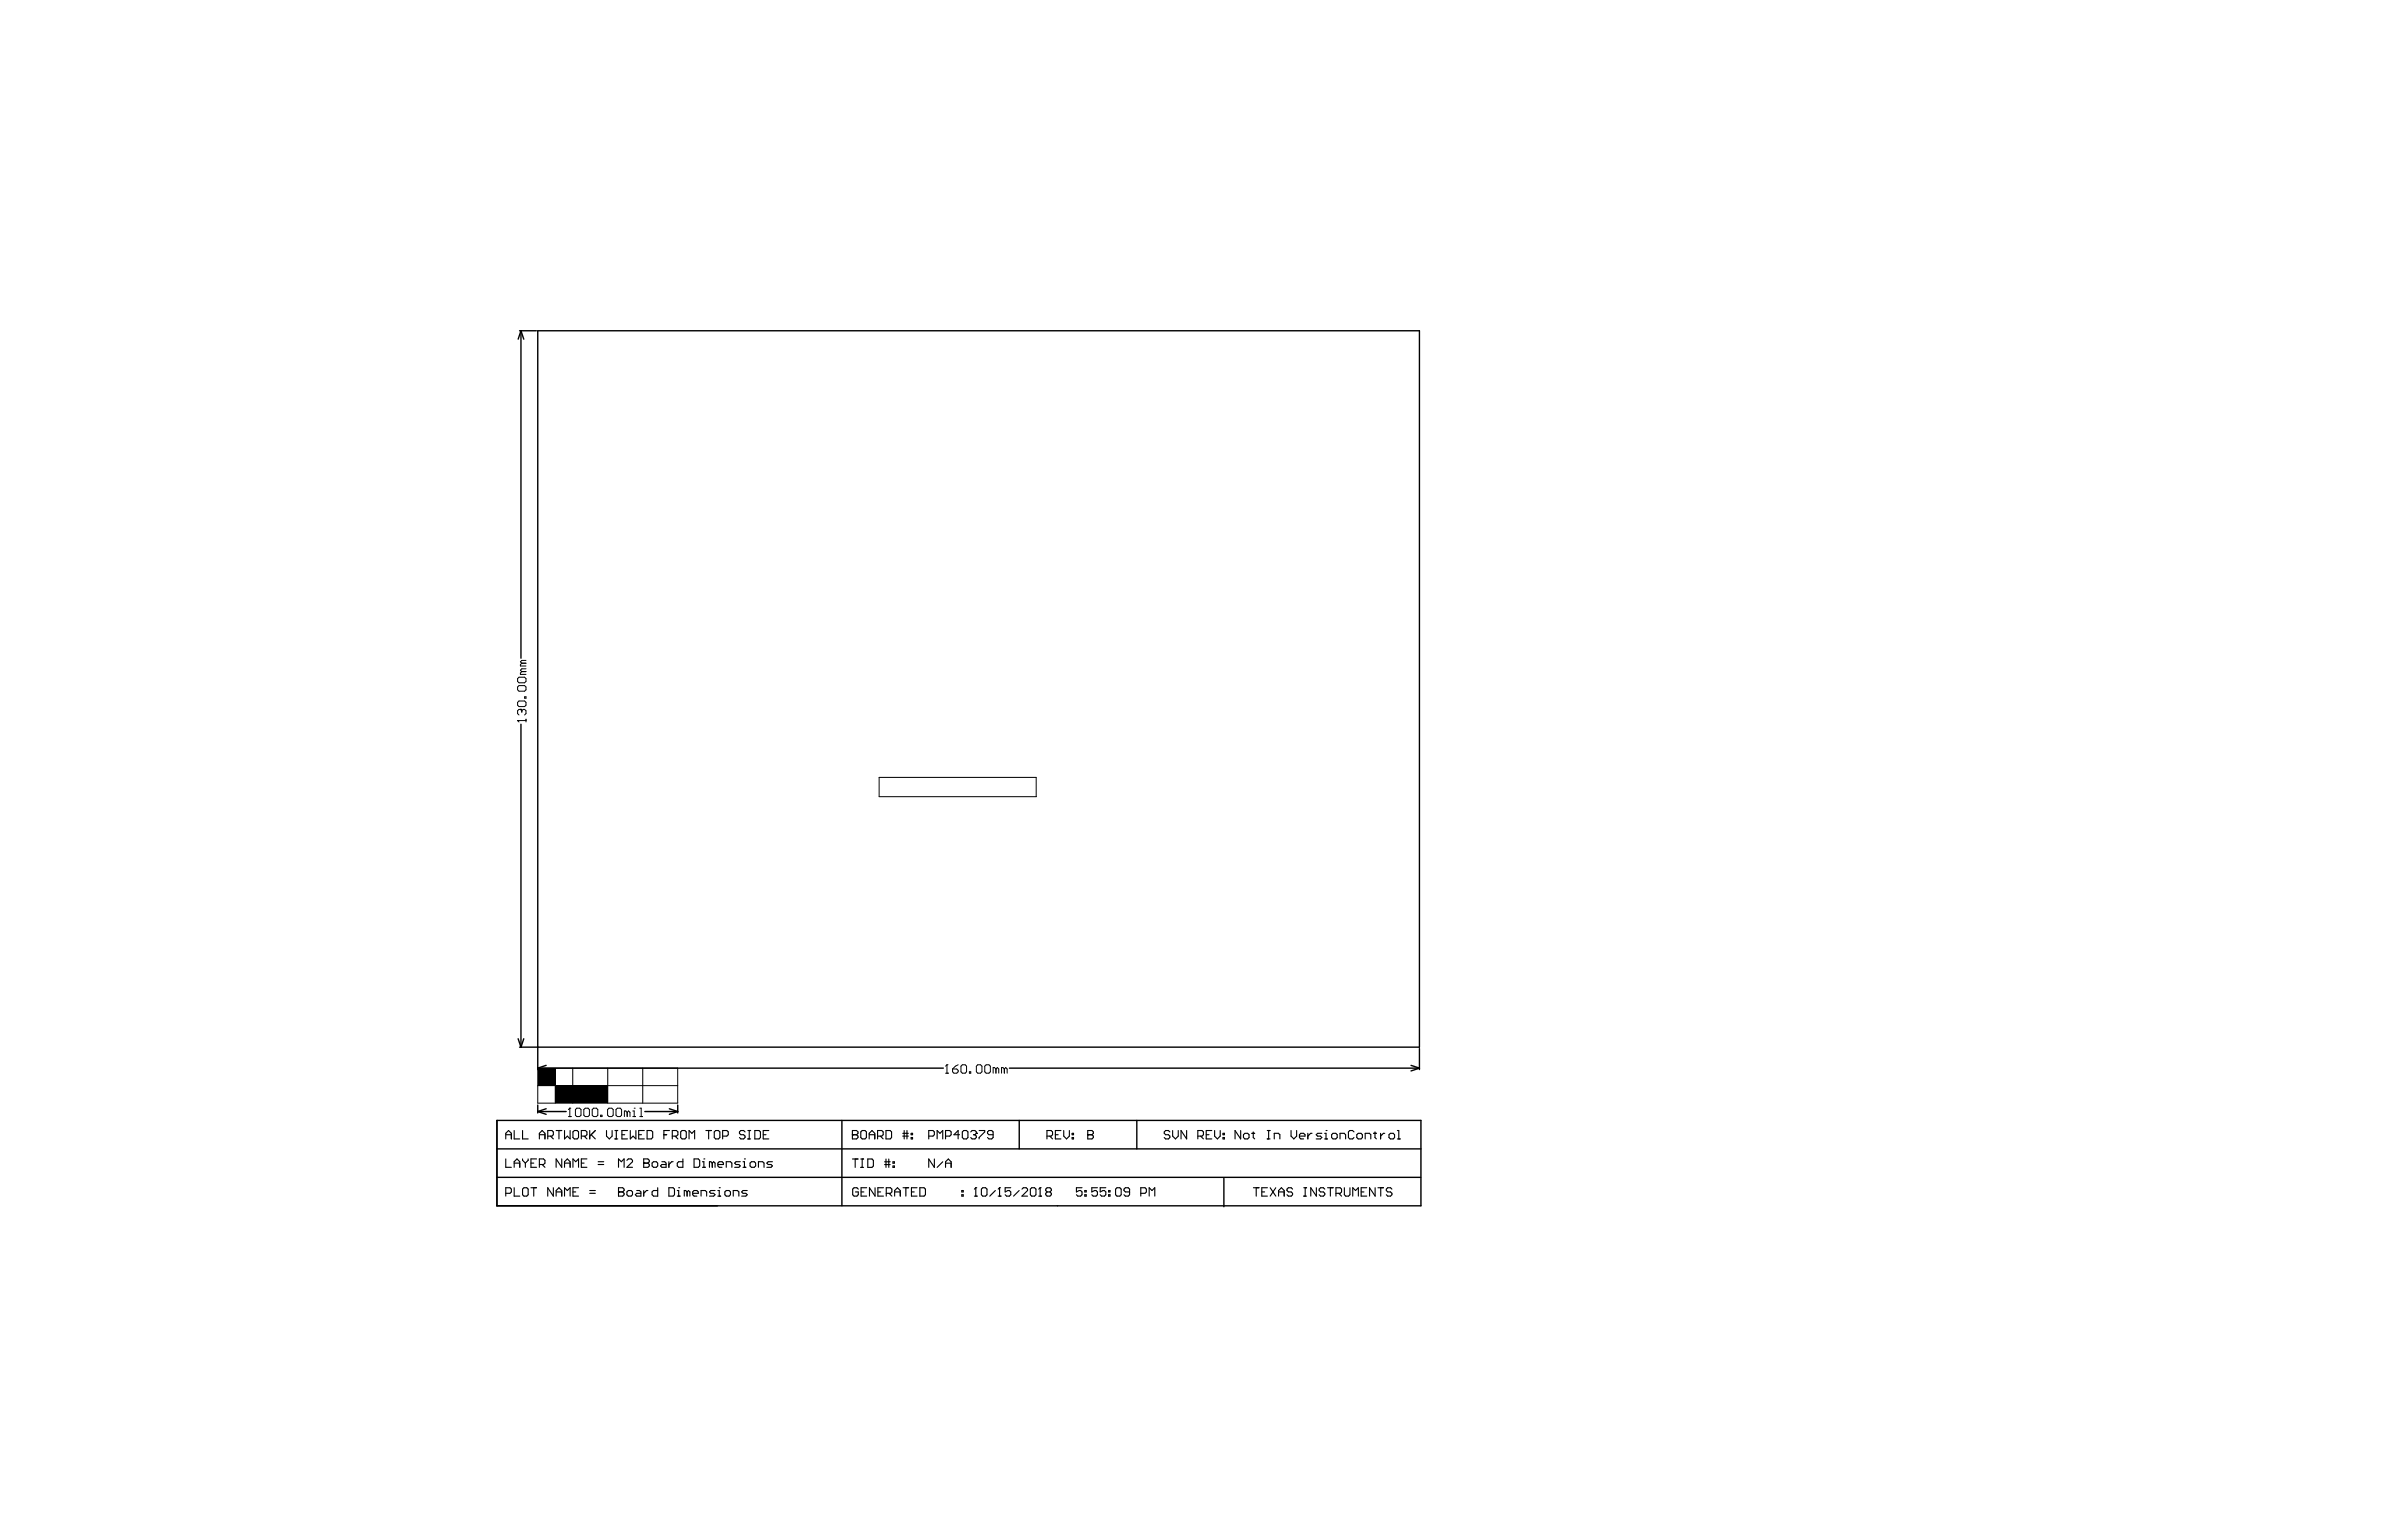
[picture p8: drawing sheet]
<svg xmlns="http://www.w3.org/2000/svg" width="432mm" height="279mm" viewBox="0 0 432 279" stroke-linecap="round" stroke-linejoin="round" font-family="sans-serif">
<g fill="none" stroke="#000" stroke-width=".18">
<path d="M95.4 119.7h-.8l-.3 .3 .3 .3M93.8 130.7h.1M93.8 123l.3-.2h1l.3 .2v.6l-.3 .2h-1l-.3-.2zM93.8 124.6l.3-.3h1l.3 .3v.5l-.3 .2h-1l-.3-.2zM93.8 130.7h1.6M93.8 130.7l.3 .2M94.1 127.1h1l.3 .3v.5l-.3 .2h-1l-.3-.2v-.5zM94.3 128.6h.1M94.3 128.6h-.2l-.3 .3v.5l.3 .2M94.3 128.6l.3 .3M94.6 128.9l.2-.3h.3l.3 .3v.5l-.3 .2M94.6 128.9v.2"/>
<path d="M94.6 121.8l-.3 .2v.3h1.1M94.6 120.3l-.3 .2v.3h1.1M94.6 121.8h.8M94.6 120.3h.8M95.1 126.3h.3v.3h-.3zM95.4 130.4v.5M95.4 121.3h-.8l-.3 .2 .3 .3M159.4 141h28.4v3.5h-28.4zM97.5 193.7h25.4v6.3h-25.4zM97.5 196.8h25.4M100.7 193.7v6.3M103.8 193.7v6.3"/>
<path d="M110.2 193.7v6.3M116.5 193.7v6.3M171.4 194.6h.5M171.7 193.1h.1M171.7 193.1v1.5M171.7 193.1l-.3 .2M172.7 193.8h.7l.3 .3v.2l-.3 .3h-.5l-.2-.3zM173.7 193.1l-.5 .2-.5 .5M174.5 193.1h.5l.2 .2v1l-.2 .3h-.5l-.3-.3v-1zM175.7 194.3h.3v.3h-.3zM177.2 193.1h.6l.2 .2v1l-.2 .3h-.6l-.2-.3v-1zM178.8 193.1h.5l.2 .2v1l-.2 .3h-.5l-.3-.3v-1z"/>
<path d="M180.5 193.8l-.2-.2h-.3v1M180.5 193.8v.8M180.5 193.8l.3-.2 .2 .2v.8M182.1 193.8l-.3-.2h-.2v1M182.1 193.8v.8M182.1 193.8l.2-.2 .3 .2v.8M103 202.5h.5M103.3 200.9h.1M103.3 200.9v1.6M103.3 200.9l-.3 .3M104.6 200.9h.5l.2 .3v1l-.2 .3h-.5l-.3-.3v-1zM106.1 200.9h.5l.2 .3v1l-.2 .3h-.5l-.3-.3v-1z"/>
<path d="M107.6 200.9h.5l.3 .3v1l-.3 .3h-.5l-.2-.3v-1zM108.9 202.2h.2v.3h-.2zM110.4 200.9h.5l.3 .3v1l-.3 .3h-.5l-.3-.3v-1zM111.9 200.9h.5l.3 .3v1l-.3 .3h-.5l-.2-.3v-1zM113.7 201.7l-.3-.3h-.2v1.1M113.7 201.7v.8M113.7 201.7l.2-.3 .3 .3v.8M114.7 202.5h.5M114.7 201.4h.3v1.1M115 200.9h.1M116 202.5h.5M116 200.9h.2v1.6"/>
</g>
<g fill="none" stroke="#000" stroke-width=".25">
<path d="M94.2 60h3M94.4 60l.5 1.5M94.4 60v59.3M94.4 60l-.5 1.5M94.4 131.3v58.6M93.9 188.3l.5 1.6M94.2 189.9h163.1v-129.9h-159.8v133.9M94.9 188.3l-.5 1.6M97.5 193.7l1.5 .5M97.5 193.7h73.5M99 193.2l-1.5 .5M183 193.7h74.3"/>
<path d="M255.8 193.2l1.5 .5M257.3 190.1v3.8M257.3 193.7l-1.5 .5M90.1 203.2h167.5v15.4h-167.5zM90.1 213.5h167.4M90.1 208.3h167.5M97.5 200.4v1.4M97.5 201.5l1.5 .5M97.5 201.5h5.1M99 201l-1.5 .5M116.9 201.5h6M121.3 201l1.6 .5"/>
<path d="M122.9 200.4v1.4M122.9 201.5l-1.6 .5M152.6 203.2v15.4M184.8 203.2v5.1M206.1 203.2v5.1M221.9 213.7v5.1"/>
</g>
<g fill="none" stroke="#000" stroke-width=".2">
<path d="M91.7 205.7h1M91.7 206.5v-1l.5-.5 .5 .5v1M91.7 210.1v1.6h1M91.7 216.4h.7l.3-.3v-.5l-.3-.2h-.7v1.5M93.2 205v1.5h1M93.2 211.7v-1.1l.5-.5 .5 .5v1.1M93.2 215.4v1.5h1M93.2 210.9h1M94.7 205v1.5h1M94.7 215.6l.3-.2h.5l.2 .2v1l-.2 .3h-.5l-.3-.3zM94.7 210.1v.3l.5 .5M95.2 210.9v.8"/>
<path d="M95.7 210.1v.3l-.5 .5M96.2 215.4h1.1M96.2 210.9h.6M96.8 215.4v1.5M97.3 210.1h-1.1v1.6h1.1M97.8 205.7h1M97.8 211.1h.7l.3-.2v-.5l-.3-.3h-.7v1.6M97.8 206.5v-1l.5-.5 .5 .5v1M98.3 211.1l.5 .6M99.3 206h.8l.2-.3v-.5l-.2-.2h-.8v1.5M99.8 206l.5 .5M100.3 215.4v1.5l-1-1.5v1.5"/>
<path d="M100.8 205h1M100.8 216.9v-1l.5-.5 .5 .5v1M100.8 216.1h1M101.3 205v1.5M101.8 210.1v1.6l-1-1.6v1.6M102.3 205v1.5l.5-.5 .6 .5v-1.5M102.3 211.7v-1.1l.5-.5 .6 .5v1.1M102.3 216.9v-1.5l.5 .5 .6-.5v1.5M102.3 210.9h1.1M103.9 205.2l.2-.2h.5l.3 .2v1.1l-.3 .2h-.5l-.2-.2zM103.9 216.1h.5M103.9 211.7v-1.6l.5 .5 .5-.5v1.6"/>
<path d="M104.9 215.4h-1v1.5h1M105.4 206h.7l.3-.3v-.5l-.3-.2h-.7v1.5M105.4 210.9h.5M105.9 206l.5 .5M106.4 210.1h-1v1.6h1M106.9 216.4h1M106.9 215.9h1M106.9 205v1.5M107.2 205.7l.7 .8M107.9 205l-1 1M108.4 211.1h1M108.4 210.6h1"/>
<path d="M109.9 205v1l.6 .5 .5-.5v-1M111.5 206.5h.5M111.5 205h.5M111.7 205v1.5M112.1 216.1h.1M112.1 215.4h.8l.2 .2v.3l-.2 .2 .2 .3v.2l-.2 .3h-.8zM112.1 216.1h.8M112.1 211.7v-1.6l.5 .5 .5-.5v1.6M112.7 205.7h.5M113.6 216.1l.3-.2h.5l.3 .2v.5l-.3 .3h-.5l-.3-.3zM113.6 210.4l.3-.3h.5l.3 .3v.2l-1.1 1.1h1.1M113.8 205h-1.1v1.5h1.1"/>
<path d="M114.3 205v1.5l.5-.5 .5 .5v-1.5M115.4 215.9h.5l.3 .2v.8h-.8l-.2-.3 .2-.2h.8M115.8 205.7h.5M116.7 210.9h.1M116.7 210.1h.7l.3 .3v.2l-.3 .3 .3 .2v.3l-.3 .3h-.7zM116.7 210.9h.7M116.7 215.9v1M116.8 205h-1v1.5h1M117.3 205h.8l.2 .2v1.1l-.2 .2h-.8zM117.4 215.9h-.2l-.5 .5M118.2 210.9l.3-.3h.5l.2 .3v.5l-.2 .3h-.5l-.3-.3zM119.2 215.4v1.5h-.7l-.3-.3v-.5l.3-.2h.7"/>
<path d="M120 210.6h.5l.2 .3v.8h-.7l-.3-.3 .3-.3h.7M120.3 205.7h.6M121.3 215.4h.7l.3 .2v1l-.3 .3h-.7zM121.3 210.6v1.1M121.4 205h-1.1v1.5M121.9 206h.7l.3-.3v-.5l-.3-.2h-.7v1.5M122 210.6h-.2l-.5 .5M122.4 206l.5 .5M122.8 216.9h.5M122.8 215.9h.2v1M123 215.4h.1M123.6 205h.6l.2 .2v1.1l-.2 .2h-.6l-.2-.2v-1.1z"/>
<path d="M123.8 210.1v1.6h-.8l-.2-.3v-.5l.2-.3h.8M124.6 216.1l-.3-.2h-.3v1M124.6 216.1v.8M124.6 216.1l.2-.2 .3 .2v.8M124.9 206.5v-1.5l.5 .5 .5-.5v1.5M125.6 216.4h1v-.3l-.3-.2h-.5l-.2 .2v.5l.2 .3h.5M125.8 210.1h.8l.2 .3v1l-.2 .3h-.8zM127.1 216.9v-1h.7l.3 .2v.8M127.3 211.7h.5M127.3 210.6h.3v1.1M127.6 210.1h.1M128 205h1"/>
<path d="M128.5 205v1.5M129.1 210.9l-.2-.3h-.3v1.1M129.1 210.9v.8M129.1 210.9l.3-.3 .2 .3v.8M129.5 205.2l.2-.2h.5l.3 .2v1.1l-.3 .2h-.5l-.2-.2zM129.6 215.9h-.7l-.3 .2 .3 .3h.5l.2 .2-.2 .3h-.8M130.1 216.9h.5M130.1 215.9h.3v1M130.1 211.1h1v-.2l-.2-.3h-.5l-.3 .3v.5l.3 .3h.5M130.4 215.4h.1M131 206h.8l.2-.3v-.5l-.2-.2h-.8v1.5M131.4 216.1l.3-.2h.5l.2 .2v.5l-.2 .3h-.5l-.3-.3z"/>
<path d="M131.7 211.7v-1.1h.7l.3 .3v.8M132.9 216.9v-1h.8l.2 .2v.8M134.2 210.6h-.8l-.2 .3 .2 .2h.5l.3 .3-.3 .3h-.7M134.7 211.7h.5M134.7 210.6h.3v1.1M135 210.1h.1M135.1 205.2l-.3-.2h-.5l-.3 .2v.3l.3 .2h.5l.3 .3v.3l-.3 .2h-.5l-.3-.2M135.5 215.9h-.8l-.3 .2 .3 .3h.5l.3 .2-.3 .3h-.8M135.6 206.5h.5M135.6 205h.5M135.8 205v1.5M136.2 210.6h.5l.3 .3v.5l-.3 .3h-.5l-.2-.3v-.5z"/>
<path d="M136.8 205h.8l.2 .2v1.1l-.2 .2h-.8zM137.5 211.7v-1.1h.7l.3 .3v.8M138.4 205.7h.5M139.4 205h-1v1.5h1M140 210.6h-.7l-.3 .3 .3 .2h.5l.2 .3-.2 .3h-.8M154.5 205.7h.1M154.5 205h.8l.2 .2v.3l-.2 .2 .2 .3v.3l-.2 .2h-.8zM154.5 205.7h.8M154.5 210.1h1M155 210.1v1.6M155.6 215.6l-.3-.2h-.5l-.2 .2v1l.2 .3h.5l.3-.3v-.5h-.5M156 205.2l.3-.2h.5l.3 .2v1.1l-.3 .2h-.5l-.3-.2z"/>
<path d="M156 210.1h.5M156 211.7h.5M156.1 216.1h.5M156.3 210.1v1.6M157.1 215.4h-1v1.5h1M157.3 210.1h.8l.2 .3v1l-.2 .3h-.8zM157.6 205.7h1M157.6 206.5v-1l.5-.5 .5 .5v1M158.6 215.4v1.5l-1-1.5v1.5M159.1 206h.7l.3-.3v-.5l-.3-.2h-.7v1.5M159.1 216.1h.5M159.6 206l.5 .5"/>
<path d="M160.2 215.4h-1.1v1.5h1.1M160.4 211.2h1M160.4 210.7h1M160.6 205h.8l.2 .2v1.1l-.2 .2h-.8zM160.6 210.1v1.6M160.7 216.4h.7l.3-.3v-.5l-.3-.2h-.7v1.5M161.1 210.1v1.6M161.2 216.4l.5 .5M161.9 210.7h.2v.2h-.2zM161.9 211.4h.2v.3h-.2zM162.2 216.1h1M162.2 216.9v-1l.5-.5 .5 .5v1"/>
<path d="M163.7 205.5h1M163.7 206h1M163.7 215.4h1M163.9 205v1.5M164.2 215.4v1.5M164.4 205v1.5M165.2 206.3h.2v.2h-.2zM165.2 205.5h.2v.2h-.2zM165.2 216.1h.5M166.2 215.4h-1v1.5h1M166.7 215.4h.8l.3 .2v1l-.3 .3h-.8zM168.4 206h.7l.3-.3v-.5l-.3-.2h-.7v1.5"/>
<path d="M169.4 210.1v1.6l-1-1.6v1.6M169.9 206.5v-1.5l.5 .5 .5-.5v1.5M170.9 210.7l-1 1M171.4 206h.8l.2-.3v-.5l-.2-.2h-.8v1.5M171.4 211.7v-1l.5-.6 .5 .6v1M171.4 210.9h1M173.9 205.7h-1l.8-.7v1.5M174.4 216.6h.2v.3h-.2zM174.4 215.9h.2v.2h-.2zM174.4 205.2l.3-.2h.5l.3 .2v1.1l-.3 .2h-.5l-.3-.2zM176 205.2l.2-.2h.5l.3 .2v.3M176.5 205.7h.2"/>
<path d="M176.6 216.9h.5M176.7 205.7l.3 .3v.3l-.3 .2h-.5l-.2-.2M176.9 215.4h.1M176.9 215.4v1.5M176.9 215.4l-.3 .2M177 205.5h.1M177 205.5l-.3 .2M177.5 205h1v.2l-1 1.1v.2M177.9 215.6l.3-.2h.5l.2 .2v1l-.2 .3h-.5l-.3-.3zM180 205.7h-.7l-.3-.2v-.3l.3-.2h.5l.2 .2v1.1l-.2 .2h-.5l-.3-.2M180.4 215.9l-1 1M180.9 216.9h.6"/>
<path d="M181.2 215.4h.1M181.2 215.4l-.3 .2M181.2 215.4v1.5M183.2 215.4h-1v.7l.5-.2h.3l.2 .2v.5l-.2 .3h-.5l-.3-.3M184.7 215.9l-1 1M185.3 215.6l.2-.2h.5l.3 .2v.3l-1 1h1M186.8 215.6l.2-.2h.5l.3 .2v1l-.3 .3h-.5l-.2-.3zM188.3 216.9h.5M188.6 215.4h.1M188.6 215.4v1.5M188.6 215.4l-.3 .2M189.8 206h.7l.3-.3v-.5l-.3-.2h-.7v1.5"/>
<path d="M189.8 216.1l-.2-.2v-.3l.2-.2h.5l.3 .2v.3l-.3 .2M189.8 216.1l-.2 .3v.2l.2 .3h.5l.3-.3v-.2l-.3-.3M189.8 216.1h.5M190.3 206l.5 .5M191.3 205.7h.5M192.3 205h-1v1.5h1M192.8 205v1l.5 .5 .5-.5v-1M194.4 206.3h.2v.2h-.2zM194.4 205.5h.2v.2h-.2zM196.1 215.4h-1v.7l.5-.2h.3l.2 .2v.5l-.2 .3h-.5l-.3-.3M196.7 216.6h.2v.3h-.2zM196.7 215.9h.2v.2h-.2z"/>
<path d="M197.2 205.7h.1M197.2 205h.7l.3 .2v.3l-.3 .2 .3 .3v.3l-.3 .2h-.7zM197.2 205.7h.7M198.9 215.4h-1v.7l.5-.2h.3l.2 .2v.5l-.2 .3h-.5l-.3-.3M200.5 215.4h-1.1v.7l.5-.2h.3l.3 .2v.5l-.3 .3h-.5l-.3-.3M201 216.6h.2v.3h-.2zM201 215.9h.2v.2h-.2zM202.2 215.6l.3-.2h.5l.2 .2v1l-.2 .3h-.5l-.3-.3zM204.8 216.1h-.8l-.2-.2v-.3l.2-.2h.5l.3 .2v1l-.3 .3h-.5l-.2-.3M206.8 216.4h.8l.2-.3v-.5l-.2-.2h-.8v1.5M208.3 216.9v-1.5l.5 .5 .5-.5v1.5M212.1 205.2l-.3-.2h-.5l-.2 .2v.3l.2 .2h.5l.3 .3v.3l-.3 .2h-.5l-.2-.2"/>
<path d="M212.6 205v1l.5 .5 .5-.5v-1M215.1 205v1.5l-1-1.5v1.5M217.1 206h.8l.3-.3v-.5l-.3-.2h-.8v1.5M217.6 206l.6 .5M218.7 205.7h.5M219.7 205h-1v1.5h1M220.2 205v1l.5 .5 .5-.5v-1M221.7 206.3h.3v.2h-.3zM221.7 205.5h.3v.2h-.3zM224.9 205v1.5l-1-1.5v1.5M225.7 205.5h.5l.2 .2v.6l-.2 .2h-.5l-.3-.2v-.6zM226.9 205.5h.5"/>
<path d="M227.2 205.2v1.1l.2 .2M227.2 215.4h1M227.7 215.4v1.5M228.7 216.1h.5M229.7 206.5h.5M229.7 205h.5M229.7 215.4h-1v1.5h1M230 205v1.5M230.3 215.4l1 1.5M231 206.5v-1h.8l.2 .2v.8M231.3 215.4l-1 1.5M231.8 216.1h1"/>
<path d="M231.8 216.9v-1l.5-.5 .5 .5v1M234 205v1l.5 .5 .5-.5v-1M234.3 215.6l-.2-.2h-.5l-.3 .2v.3l.3 .2h.5l.2 .3v.2l-.2 .3h-.5l-.3-.3M235.6 206h1v-.3l-.3-.2h-.5l-.2 .2v.6l.2 .2h.5M236.3 215.4h.6M236.3 216.9h.6M236.6 215.4v1.5M237.1 205.5v1M237.8 205.5h-.2l-.5 .5M238.6 215.4v1.5l-1-1.5v1.5M239.6 205.5h-.7l-.3 .2 .3 .3h.5l.2 .3-.2 .2h-.8M240.1 206.5h.5"/>
<path d="M240.1 205.5h.3v1M240.1 215.6l-.2-.2h-.5l-.3 .2v.3l.3 .2h.5l.2 .3v.2l-.2 .3h-.5l-.3-.3M240.4 205h.1M240.7 215.4h1M241.2 215.4v1.5M241.6 205.5h.6l.2 .2v.6l-.2 .2h-.6l-.2-.2v-.6zM242.2 216.4h.7l.3-.3v-.5l-.3-.2h-.7v1.5M242.7 216.4l.5 .5M242.9 206.5v-1h.8l.2 .2v.8M243.7 215.4v1.2l.3 .3h.5l.2-.3v-1.2M245.2 216.9v-1.5l.5 .5 .5-.5v1.5M245.4 205.2l-.2-.2h-.5l-.3 .2v1.1l.3 .2h.5l.2-.2"/>
<path d="M246.2 205.5h.5l.3 .2v.6l-.3 .2h-.5l-.2-.2v-.6zM246.7 216.1h.6M247.5 206.5v-1h.7l.3 .2v.8M247.8 215.4h-1.1v1.5h1.1M249 205.5h.5M249.3 205.2v1.1l.2 .2M249.3 215.4v1.5l-1-1.5v1.5M249.8 215.4h1M250.3 205.5v1M250.3 215.4v1.5M251 205.5h-.2l-.5 .5M252 205.5h.6l.2 .2v.6l-.2 .2h-.6l-.2-.2v-.6z"/>
<path d="M252.3 215.6l-.2-.2h-.5l-.3 .2v.3l.3 .2h.5l.2 .3v.2l-.2 .3h-.5l-.3-.3M253.3 206.5h.5M253.3 205h.3v1.5"/>
</g>
<g fill="#000">
<path d="M97.5 193.7h3.2v3.1h-3.2z" fill-rule="evenodd"/>
<path d="M100.7 196.8h9.5v3.2h-9.5z" fill-rule="evenodd"/>
</g>
</svg>
